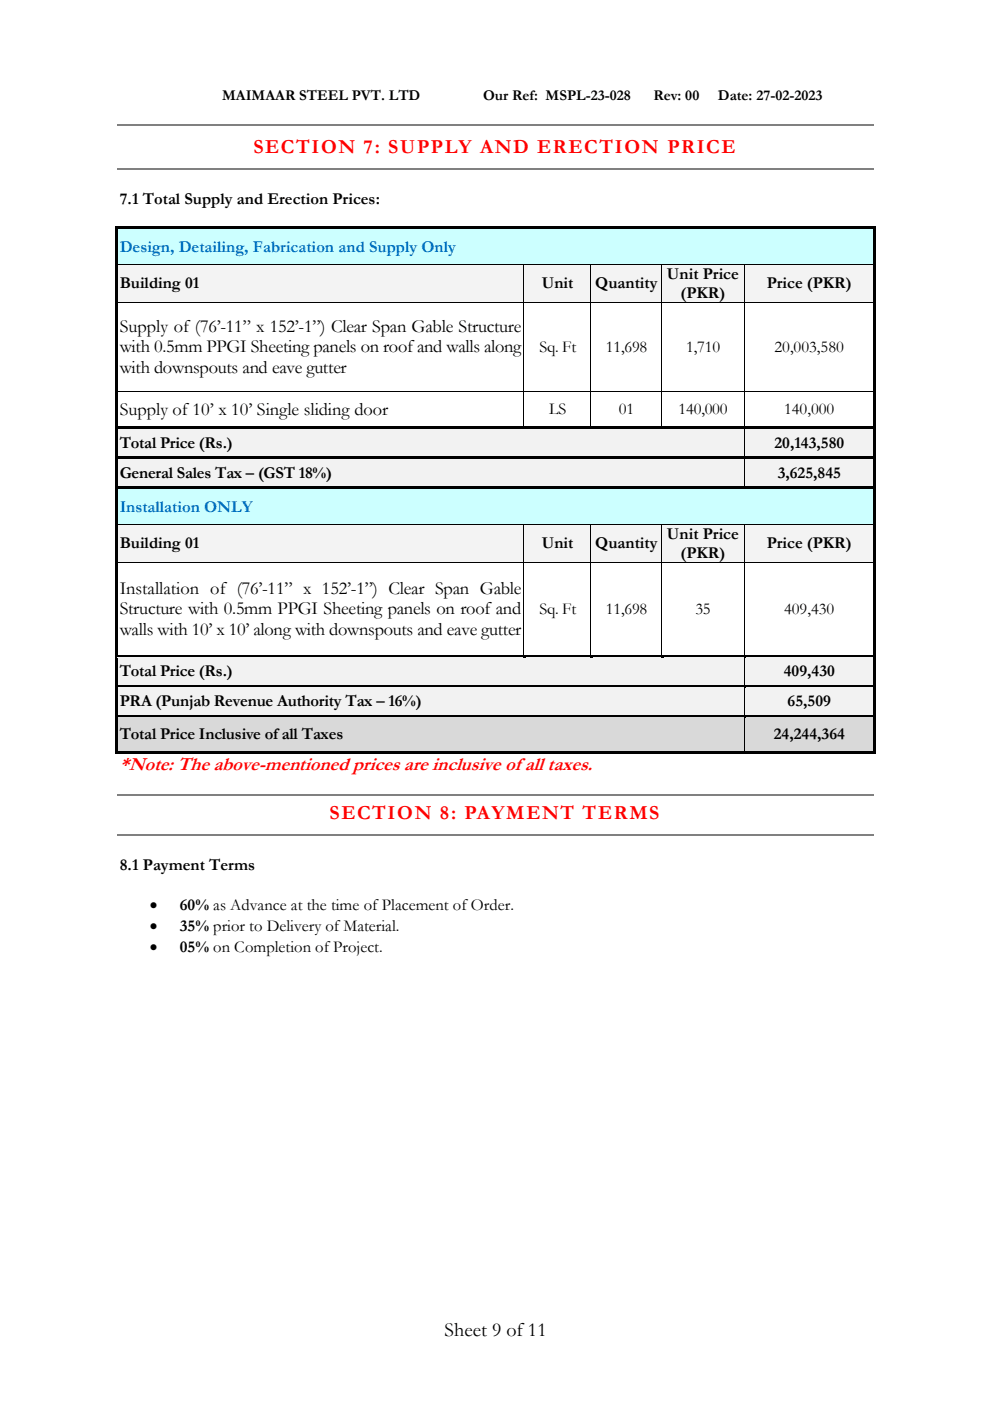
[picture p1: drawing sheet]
<svg xmlns="http://www.w3.org/2000/svg" width="210mm" height="297mm" viewBox="0 0 210 297" stroke-linecap="round" stroke-linejoin="round" font-family="sans-serif">
<defs><g id="words">
<g font-size="4.2" fill="#f00">
<text x="53.7" y="32.4">SECTION 7: SUPPLY AND ERECTION PRICE</text>
<text x="69.9" y="173.7">SECTION 8: PAYMENT TERMS</text>
</g>
<text font-size="4.2" x="94.3" y="283.2">Sheet 9 of11</text>
<text font-size="4.1" fill="#f00" x="25.4" y="163.1">*Note: The above-mentioned prices are inclusive of all taxes.</text>
<g font-size="3.9">
<text x="25.4" y="70.3">Supply of (76’-11” x 152’-1”) Clear Span Gable Structure</text>
<text x="25.4" y="74.7">with 0.5mm PPGI Sheeting panels on roofand walls along</text>
<text x="25.4" y="79">with downspouts and eave gutter</text>
<text x="25.4" y="87.8">Supply of 10’ x 10’ Single sliding door</text>
<text x="25.4" y="125.9">Installation of (76’-11” x 152’-1”) Clear Span Gable</text>
<text x="25.4" y="130.2">Structure with 0.5mm PPGI Sheeting panels on roof and</text>
<text x="25.4" y="134.6">walls with 10’ x 10’ along with downspouts and eave gutter</text>
</g>
<g font-size="3.5">
<text x="25.4" y="43.1">7.1 Total Supply and Erection Prices:</text>
<text x="141.4" y="59.1">Unit Price</text>
<text x="25.4" y="61.1">Building 01</text>
<text x="114.8" y="61.1">Unit</text>
<text x="126.2" y="61.1">Quantity</text>
<text x="144.3" y="63.1">(PKR)</text>
<text x="162.5" y="61.1">Price (PKR)</text>
<text x="114.3" y="74.6">Sq. Ft</text>
<text x="128.4" y="74.6">11,698</text>
<text x="145.4" y="74.6">1,710</text>
<text x="164.2" y="74.6">20,003,580</text>
<text x="116.4" y="87.8">LS</text>
<text x="131.2" y="87.8">01</text>
<text x="143.8" y="87.8">140,000</text>
<text x="166.2" y="87.8">140,000</text>
<text x="25.4" y="94.9">Total Price (Rs.)</text>
<text x="164.2" y="94.9">20,143,580</text>
<text x="25.4" y="101.3">General Sales Tax – (GST 18%)</text>
<text x="164.8" y="101.3">3,625,845</text>
<text x="25.4" y="116.2">Building 01</text>
<text x="114.8" y="116.2">Unit</text>
<text x="126.2" y="116.2">Quantity</text>
<text x="141.4" y="114.3">Unit Price</text>
<text x="144.3" y="118.2">(PKR)</text>
<text x="162.5" y="116.2">Price (PKR)</text>
<text x="114.3" y="130.1">Sq. Ft</text>
<text x="128.4" y="130.1">11,698</text>
<text x="147.4" y="130.1">35</text>
<text x="166.2" y="130.1">409,430</text>
<text x="25.4" y="143.4">Total Price (Rs.)</text>
<text x="166.2" y="143.4">409,430</text>
<text x="25.4" y="149.7">PRA (Punjab Revenue Authority Tax – 16%)</text>
<text x="167" y="149.7">65,509</text>
<text x="25.4" y="156.7">Total Price Inclusive of all Taxes</text>
<text x="164" y="156.7">24,244,364</text>
<text x="25.4" y="184.4">8.1 Payment Terms</text>
<text x="31.8" y="192.9">•</text>
<text x="31.8" y="197.3">•</text>
<text x="38.1" y="192.9">60% as Advance at the time of Placement of Order.</text>
<text x="38.1" y="197.3">35% prior to Delivery of Material.</text>
<text x="31.8" y="201.8">•</text>
<text x="38.1" y="201.8">05% on Completion of Project.</text>
</g>
<g font-size="3.5" fill="#0070c0">
<text x="25.4" y="53.3">Design, Detailing, Fabrication and Supply Only</text>
<text x="25.4" y="108.4">Installation ONLY</text>
</g>
<g font-size="3.2">
<text x="47.1" y="21.3">MAIMAAR STEEL PVT. LTD</text>
<text x="102.4" y="21.3">Our Ref: MSPL-23-028</text>
<text x="138.5" y="21.3">Rev: 00</text>
<text x="152.2" y="21.3">Date: 27-02-2023</text>
</g>
</g></defs>
<path d="M24.9 26.5h160.3M24.9 35.7h160.3" fill="none" stroke="#808080" stroke-width=".25"/>
<g fill="#cff">
<path d="M25 48.6h160.1v7.4h-160.1z" fill-rule="evenodd"/>
<path d="M25.4 50.3h159.4v4h-159.4z" fill-rule="evenodd"/>
</g>
<g fill="#000">
<path d="M24.4 48.1h.5v.5h-.5z" fill-rule="evenodd"/>
<path d="M24.4 48.1h.5v.5h-.5z" fill-rule="evenodd"/>
<path d="M24.4 48.6h.5v7.4h-.5z" fill-rule="evenodd"/>
<path d="M24.9 48.1h160.2v.5h-160.2z" fill-rule="evenodd"/>
<path d="M185.1 48.1h.5v.5h-.5z" fill-rule="evenodd"/>
<path d="M185.1 48.1h.5v.5h-.5z" fill-rule="evenodd"/>
<path d="M185.1 48.6h.5v7.4h-.5z" fill-rule="evenodd"/>
</g>
<path d="M24.9 48.6h160.2" fill="none" stroke="#cff" stroke-width=".21"/>
<g fill="#f3f3f3">
<path d="M25 56.1h86.1v8h-86.1z" fill-rule="evenodd"/>
<path d="M25.4 58.1h85.1v4h-85.1z" fill-rule="evenodd"/>
<path d="M111.1 56.1h14.1v8h-14.1z" fill-rule="evenodd"/>
<path d="M111.7 58.1h13v4h-13z" fill-rule="evenodd"/>
<path d="M125.3 56.1h14.9v8h-14.9z" fill-rule="evenodd"/>
<path d="M125.9 58.1h13.7v4h-13.7z" fill-rule="evenodd"/>
<path d="M140.3 56.1h17.5v8h-17.5z" fill-rule="evenodd"/>
<path d="M140.9 56.1h16.2v4h-16.2z" fill-rule="evenodd"/>
<path d="M140.9 60.1h16.2v4h-16.2z" fill-rule="evenodd"/>
<path d="M157.8 56.1h27.3v8h-27.3z" fill-rule="evenodd"/>
<path d="M158.4 58.1h26.4v4h-26.4z" fill-rule="evenodd"/>
</g>
<g fill="#000">
<path d="M24.4 56l.5 .1z" fill-rule="evenodd"/>
<path d="M111 56l.1 .1z" fill-rule="evenodd"/>
<path d="M125.2 56l.1 .1z" fill-rule="evenodd"/>
<path d="M140.2 56l.1 .1z" fill-rule="evenodd"/>
<path d="M157.7 56l.1 .1z" fill-rule="evenodd"/>
<path d="M185.1 56l.5 .1z" fill-rule="evenodd"/>
<path d="M24.4 56.1h.5v8h-.5z" fill-rule="evenodd"/>
<path d="M24.4 64.1h.5z" fill-rule="evenodd"/>
<path d="M111 64.1h.1z" fill-rule="evenodd"/>
<path d="M125.2 64.1h.1z" fill-rule="evenodd"/>
<path d="M140.2 64.1h.1z" fill-rule="evenodd"/>
<path d="M157.7 64.1h.1z" fill-rule="evenodd"/>
<path d="M185.1 56.1h.5v8h-.5z" fill-rule="evenodd"/>
<path d="M185.1 64.1h.5z" fill-rule="evenodd"/>
<path d="M24.4 64.1h.5v18.8h-.5z" fill-rule="evenodd"/>
<path d="M24.4 82.9h.5z" fill-rule="evenodd"/>
<path d="M24.4 82.9h.5v7.5h-.5z" fill-rule="evenodd"/>
<path d="M111 82.9h.1z" fill-rule="evenodd"/>
<path d="M125.2 82.9h.1z" fill-rule="evenodd"/>
<path d="M140.2 82.9h.1z" fill-rule="evenodd"/>
<path d="M157.7 82.9h.1z" fill-rule="evenodd"/>
<path d="M185.1 64.1h.5v18.8h-.5z" fill-rule="evenodd"/>
<path d="M185.1 82.9h.5z" fill-rule="evenodd"/>
<path d="M185.1 82.9h.5v7.5h-.5z" fill-rule="evenodd"/>
</g>
<g fill="none" stroke="#000" stroke-width=".21">
<path d="M24.9 56.1h86.1M111.1 56.1v8M111.1 56.1h14.1M125.2 56.1v8M125.3 56.1h14.9M140.3 56.1v8M140.3 56.1h17.4M157.8 56.1v8M157.8 56.1h27.3M24.9 64.1h86.1M111.1 64.1v18.8M111.1 64.1h14.1"/>
<path d="M140.2 64.1h-15v18.8h15M140.3 64.1v18.8M140.3 64.1h17.4M157.8 64.1v18.8M157.8 64.1h27.3M24.9 82.9h86.1M111.1 82.9v7.5M111.1 82.9h14.1M125.2 82.9v7.5M140.3 82.9v7.5M140.3 82.9h17.4M157.8 82.9v7.5"/>
<path d="M157.8 82.9h27.3"/>
</g>
<g fill="#f2f2f2">
<path d="M25 90.9h132.8v5.9h-132.8z" fill-rule="evenodd"/>
<path d="M25.4 91.9h131.7v4h-131.7z" fill-rule="evenodd"/>
<path d="M157.8 90.9h27.3v5.9h-27.3z" fill-rule="evenodd"/>
<path d="M158.4 91.9h26.4v4h-26.4z" fill-rule="evenodd"/>
</g>
<g fill="#000">
<path d="M24.4 90.4h.5v.6h-.5z" fill-rule="evenodd"/>
<path d="M24.9 90.4h86.1v.5h-86.1z" fill-rule="evenodd"/>
</g>
<path d="M24.9 91h86.1" fill="none" stroke="#f2f2f2" stroke-width=".21"/>
<path d="M111 90.9l.5 .1z" fill-rule="evenodd" fill="#f2f2f2"/>
<g fill="#000">
<path d="M111 90.4h.5v.5h-.5z" fill-rule="evenodd"/>
<path d="M111.5 90.4h13.7v.5h-13.7z" fill-rule="evenodd"/>
</g>
<path d="M111.5 91h13.7" fill="none" stroke="#f2f2f2" stroke-width=".21"/>
<path d="M125.2 90.9l.5 .1z" fill-rule="evenodd" fill="#f2f2f2"/>
<g fill="#000">
<path d="M125.2 90.4h.5v.5h-.5z" fill-rule="evenodd"/>
<path d="M125.7 90.4h14.5v.5h-14.5z" fill-rule="evenodd"/>
</g>
<path d="M125.7 91h14.5" fill="none" stroke="#f2f2f2" stroke-width=".21"/>
<path d="M140.2 90.9l.5 .1z" fill-rule="evenodd" fill="#f2f2f2"/>
<g fill="#000">
<path d="M140.2 90.4h.5v.5h-.5z" fill-rule="evenodd"/>
<path d="M140.7 90.4h17v.5h-17z" fill-rule="evenodd"/>
</g>
<path d="M140.7 91h17" fill="none" stroke="#f2f2f2" stroke-width=".21"/>
<path d="M157.8 90.9l.4 .1z" fill-rule="evenodd" fill="#f2f2f2"/>
<g fill="#000">
<path d="M24.4 91h.5v5.8h-.5z" fill-rule="evenodd"/>
<path d="M157.7 90.4h.5v.5h-.5z" fill-rule="evenodd"/>
<path d="M158.2 90.4h26.9v.5h-26.9z" fill-rule="evenodd"/>
<path d="M185.1 90.4h.5v.6h-.5z" fill-rule="evenodd"/>
<path d="M185.1 91h.5v5.8h-.5z" fill-rule="evenodd"/>
</g>
<path d="M158.2 91h26.9" fill="none" stroke="#f2f2f2" stroke-width=".21"/>
<path d="M157.8 91v5.8" fill="none" stroke="#000" stroke-width=".21"/>
<g fill="#f2f2f2">
<path d="M25 97.3h132.8v5.8h-132.8z" fill-rule="evenodd"/>
<path d="M25.4 98.2h131.7v4h-131.7z" fill-rule="evenodd"/>
<path d="M157.8 97.3h27.3v5.8h-27.3z" fill-rule="evenodd"/>
<path d="M158.4 98.2h26.4v4h-26.4z" fill-rule="evenodd"/>
</g>
<g fill="#000">
<path d="M24.4 96.8h.5v.5h-.5z" fill-rule="evenodd"/>
<path d="M24.9 96.8h132.8v.5h-132.8z" fill-rule="evenodd"/>
</g>
<path d="M24.9 97.3h132.8" fill="none" stroke="#f2f2f2" stroke-width=".21"/>
<path d="M157.8 97.3h.4z" fill-rule="evenodd" fill="#f2f2f2"/>
<g fill="#000">
<path d="M157.7 96.8h.5v.5h-.5z" fill-rule="evenodd"/>
<path d="M158.2 96.8h26.9v.5h-26.9z" fill-rule="evenodd"/>
<path d="M185.1 96.8h.5v.5h-.5z" fill-rule="evenodd"/>
<path d="M24.4 97.3h.5v5.8h-.5z" fill-rule="evenodd"/>
<path d="M185.1 97.3h.5v5.8h-.5z" fill-rule="evenodd"/>
</g>
<path d="M158.2 97.3h26.9" fill="none" stroke="#f2f2f2" stroke-width=".21"/>
<path d="M157.8 97.3v5.8" fill="none" stroke="#000" stroke-width=".21"/>
<g fill="#cff">
<path d="M25 103.6h160.1v7.5h-160.1z" fill-rule="evenodd"/>
<path d="M25.4 105.4h159.4v4h-159.4z" fill-rule="evenodd"/>
</g>
<g fill="#000">
<path d="M24.4 103.1h.5v.6h-.5z" fill-rule="evenodd"/>
<path d="M24.9 103.1h132.8v.5h-132.8z" fill-rule="evenodd"/>
</g>
<path d="M24.9 103.7h132.8" fill="none" stroke="#cff" stroke-width=".21"/>
<path d="M157.7 103.6l.5 .1z" fill-rule="evenodd" fill="#cff"/>
<g fill="#000">
<path d="M24.4 103.7h.5v7.4h-.5z" fill-rule="evenodd"/>
<path d="M157.7 103.1h.5v.5h-.5z" fill-rule="evenodd"/>
<path d="M158.2 103.1h26.9v.5h-26.9z" fill-rule="evenodd"/>
<path d="M185.1 103.1h.5v.6h-.5z" fill-rule="evenodd"/>
<path d="M185.1 103.7h.5v7.4h-.5z" fill-rule="evenodd"/>
</g>
<path d="M158.2 103.7h26.9" fill="none" stroke="#cff" stroke-width=".21"/>
<g fill="#f3f3f3">
<path d="M25 111.2h86.1v7.9h-86.1z" fill-rule="evenodd"/>
<path d="M25.4 113.2h85.1v4h-85.1z" fill-rule="evenodd"/>
<path d="M111.1 111.2h14.1v7.9h-14.1z" fill-rule="evenodd"/>
<path d="M111.7 113.2h13v4h-13z" fill-rule="evenodd"/>
<path d="M125.3 111.2h14.9v7.9h-14.9z" fill-rule="evenodd"/>
<path d="M125.9 113.2h13.7v4h-13.7z" fill-rule="evenodd"/>
<path d="M140.3 111.2h17.5v7.9h-17.5z" fill-rule="evenodd"/>
<path d="M140.9 111.2h16.2v4h-16.2z" fill-rule="evenodd"/>
<path d="M140.9 115.2h16.2v3.9h-16.2z" fill-rule="evenodd"/>
<path d="M157.8 111.2h27.3v7.9h-27.3z" fill-rule="evenodd"/>
<path d="M158.4 113.2h26.4v4h-26.4z" fill-rule="evenodd"/>
</g>
<g fill="#000">
<path d="M24.4 111.1l.5 .1z" fill-rule="evenodd"/>
<path d="M24.4 111.2h.5v7.9h-.5z" fill-rule="evenodd"/>
<path d="M24.4 119.1l.5 .1z" fill-rule="evenodd"/>
<path d="M111 111.1l.1 .1z" fill-rule="evenodd"/>
<path d="M111 119.1l.1 .1z" fill-rule="evenodd"/>
<path d="M125.2 111.1l.1 .1z" fill-rule="evenodd"/>
<path d="M125.2 119.1l.1 .1z" fill-rule="evenodd"/>
<path d="M140.2 111.1l.1 .1z" fill-rule="evenodd"/>
<path d="M140.2 119.1l.1 .1z" fill-rule="evenodd"/>
<path d="M157.7 111.1l.1 .1z" fill-rule="evenodd"/>
<path d="M157.7 119.1l.1 .1z" fill-rule="evenodd"/>
<path d="M185.1 111.1l.5 .1z" fill-rule="evenodd"/>
<path d="M185.1 111.2h.5v7.9h-.5z" fill-rule="evenodd"/>
<path d="M185.1 119.1l.5 .1z" fill-rule="evenodd"/>
<path d="M24.4 119.2h.5v19.7h-.5z" fill-rule="evenodd"/>
<path d="M185.1 119.2h.5v19.7h-.5z" fill-rule="evenodd"/>
</g>
<g fill="none" stroke="#000" stroke-width=".21">
<path d="M24.9 111.2h86.1M24.9 119.2h86.1M111.1 111.2v7.9M111.1 119.2v19.7M111.1 111.2h14.1M111.1 119.2h14.1M125.2 111.2v7.9M125.2 119.2v19.7M125.3 111.2h14.9M125.3 119.2h14.9M140.3 111.2v7.9M140.3 119.2v19.7"/>
<path d="M140.3 111.2h17.4M140.3 119.2h17.4M157.8 111.2v7.9M157.8 119.2v19.7M157.8 111.2h27.3M157.8 119.2h27.3"/>
</g>
<g fill="#f2f2f2">
<path d="M25 139.4h132.8v5.8h-132.8z" fill-rule="evenodd"/>
<path d="M25.4 140.4h131.7v3.9h-131.7z" fill-rule="evenodd"/>
<path d="M157.8 139.4h27.3v5.8h-27.3z" fill-rule="evenodd"/>
<path d="M158.4 140.4h26.4v3.9h-26.4z" fill-rule="evenodd"/>
</g>
<g fill="#000">
<path d="M24.4 138.9h.5v.5h-.5z" fill-rule="evenodd"/>
<path d="M24.9 138.9h86.1v.5h-86.1z" fill-rule="evenodd"/>
</g>
<path d="M24.9 139.4h86.1" fill="none" stroke="#f2f2f2" stroke-width=".21"/>
<path d="M111 139.4h.5z" fill-rule="evenodd" fill="#f2f2f2"/>
<g fill="#000">
<path d="M111 138.9h.5v.5h-.5z" fill-rule="evenodd"/>
<path d="M111.5 138.9h13.7v.5h-13.7z" fill-rule="evenodd"/>
</g>
<path d="M111.5 139.4h13.7" fill="none" stroke="#f2f2f2" stroke-width=".21"/>
<path d="M125.2 139.4h.5z" fill-rule="evenodd" fill="#f2f2f2"/>
<g fill="#000">
<path d="M125.2 138.9h.5v.5h-.5z" fill-rule="evenodd"/>
<path d="M125.7 138.9h14.5v.5h-14.5z" fill-rule="evenodd"/>
</g>
<path d="M125.7 139.4h14.5" fill="none" stroke="#f2f2f2" stroke-width=".21"/>
<path d="M140.2 139.4h.5z" fill-rule="evenodd" fill="#f2f2f2"/>
<g fill="#000">
<path d="M140.2 138.9h.5v.5h-.5z" fill-rule="evenodd"/>
<path d="M140.7 138.9h17v.5h-17z" fill-rule="evenodd"/>
</g>
<path d="M140.7 139.4h17" fill="none" stroke="#f2f2f2" stroke-width=".21"/>
<path d="M157.8 139.4h.4z" fill-rule="evenodd" fill="#f2f2f2"/>
<g fill="#000">
<path d="M157.7 138.9h.5v.5h-.5z" fill-rule="evenodd"/>
<path d="M158.2 138.9h26.9v.5h-26.9z" fill-rule="evenodd"/>
<path d="M185.1 138.9h.5v.5h-.5z" fill-rule="evenodd"/>
<path d="M24.4 139.4h.5v5.8h-.5z" fill-rule="evenodd"/>
<path d="M185.1 139.4h.5v5.8h-.5z" fill-rule="evenodd"/>
</g>
<path d="M158.2 139.4h26.9" fill="none" stroke="#f2f2f2" stroke-width=".21"/>
<path d="M157.8 139.4v5.8" fill="none" stroke="#000" stroke-width=".21"/>
<g fill="#f2f2f2">
<path d="M25 145.8h132.8v5.8h-132.8z" fill-rule="evenodd"/>
<path d="M25.4 146.7h131.7v3.9h-131.7z" fill-rule="evenodd"/>
<path d="M157.8 145.8h27.3v5.8h-27.3z" fill-rule="evenodd"/>
<path d="M158.4 146.7h26.4v3.9h-26.4z" fill-rule="evenodd"/>
</g>
<g fill="#000">
<path d="M24.4 145.2h.5v.6h-.5z" fill-rule="evenodd"/>
<path d="M24.9 145.2h132.8v.5h-132.8z" fill-rule="evenodd"/>
</g>
<path d="M24.9 145.8h132.8" fill="none" stroke="#f2f2f2" stroke-width=".21"/>
<path d="M157.8 145.7l.4 .1z" fill-rule="evenodd" fill="#f2f2f2"/>
<g fill="#000">
<path d="M24.4 145.8h.5v5.8h-.5z" fill-rule="evenodd"/>
<path d="M157.7 145.2h.5v.5h-.5z" fill-rule="evenodd"/>
<path d="M158.2 145.2h26.9v.5h-26.9z" fill-rule="evenodd"/>
<path d="M185.1 145.2h.5v.6h-.5z" fill-rule="evenodd"/>
<path d="M185.1 145.8h.5v5.8h-.5z" fill-rule="evenodd"/>
</g>
<path d="M158.2 145.8h26.9" fill="none" stroke="#f2f2f2" stroke-width=".21"/>
<path d="M157.8 145.8v5.8" fill="none" stroke="#000" stroke-width=".21"/>
<g fill="#d9d9d9">
<path d="M25 152.1h132.8v7.1h-132.8z" fill-rule="evenodd"/>
<path d="M25.4 153.7h131.7v3.9h-131.7z" fill-rule="evenodd"/>
<path d="M157.8 152.1h27.3v7.1h-27.3z" fill-rule="evenodd"/>
<path d="M158.4 153.7h26.4v3.9h-26.4z" fill-rule="evenodd"/>
</g>
<g fill="#000">
<path d="M24.4 151.6h.5v.5h-.5z" fill-rule="evenodd"/>
<path d="M24.9 151.6h132.8v.5h-132.8z" fill-rule="evenodd"/>
</g>
<path d="M24.9 152.1h132.8" fill="none" stroke="#d9d9d9" stroke-width=".21"/>
<path d="M157.8 152.1h.4z" fill-rule="evenodd" fill="#d9d9d9"/>
<g fill="#000">
<path d="M24.4 152.1h.5v7.1h-.5z" fill-rule="evenodd"/>
<path d="M24.4 159.2h.5v.5h-.5z" fill-rule="evenodd"/>
<path d="M24.4 159.2h.5v.5h-.5z" fill-rule="evenodd"/>
<path d="M24.9 159.2h132.8v.5h-132.8z" fill-rule="evenodd"/>
<path d="M157.7 151.6h.5v.5h-.5z" fill-rule="evenodd"/>
<path d="M157.7 159.2h.5v.5h-.5z" fill-rule="evenodd"/>
<path d="M158.2 151.6h26.9v.5h-26.9z" fill-rule="evenodd"/>
<path d="M158.2 159.2h26.9v.5h-26.9z" fill-rule="evenodd"/>
<path d="M185.1 151.6h.5v.5h-.5z" fill-rule="evenodd"/>
<path d="M185.1 152.1h.5v7.1h-.5z" fill-rule="evenodd"/>
<path d="M185.1 159.2h.5v.5h-.5z" fill-rule="evenodd"/>
<path d="M185.1 159.2h.5v.5h-.5z" fill-rule="evenodd"/>
</g>
<path d="M158.2 152.1h26.9" fill="none" stroke="#d9d9d9" stroke-width=".21"/>
<path d="M157.8 152.1v7.1" fill="none" stroke="#000" stroke-width=".21"/>
<path d="M24.9 168.5h160.3M24.9 177h160.3" fill="none" stroke="#808080" stroke-width=".25"/>
<use href="#words"/>
</svg>
